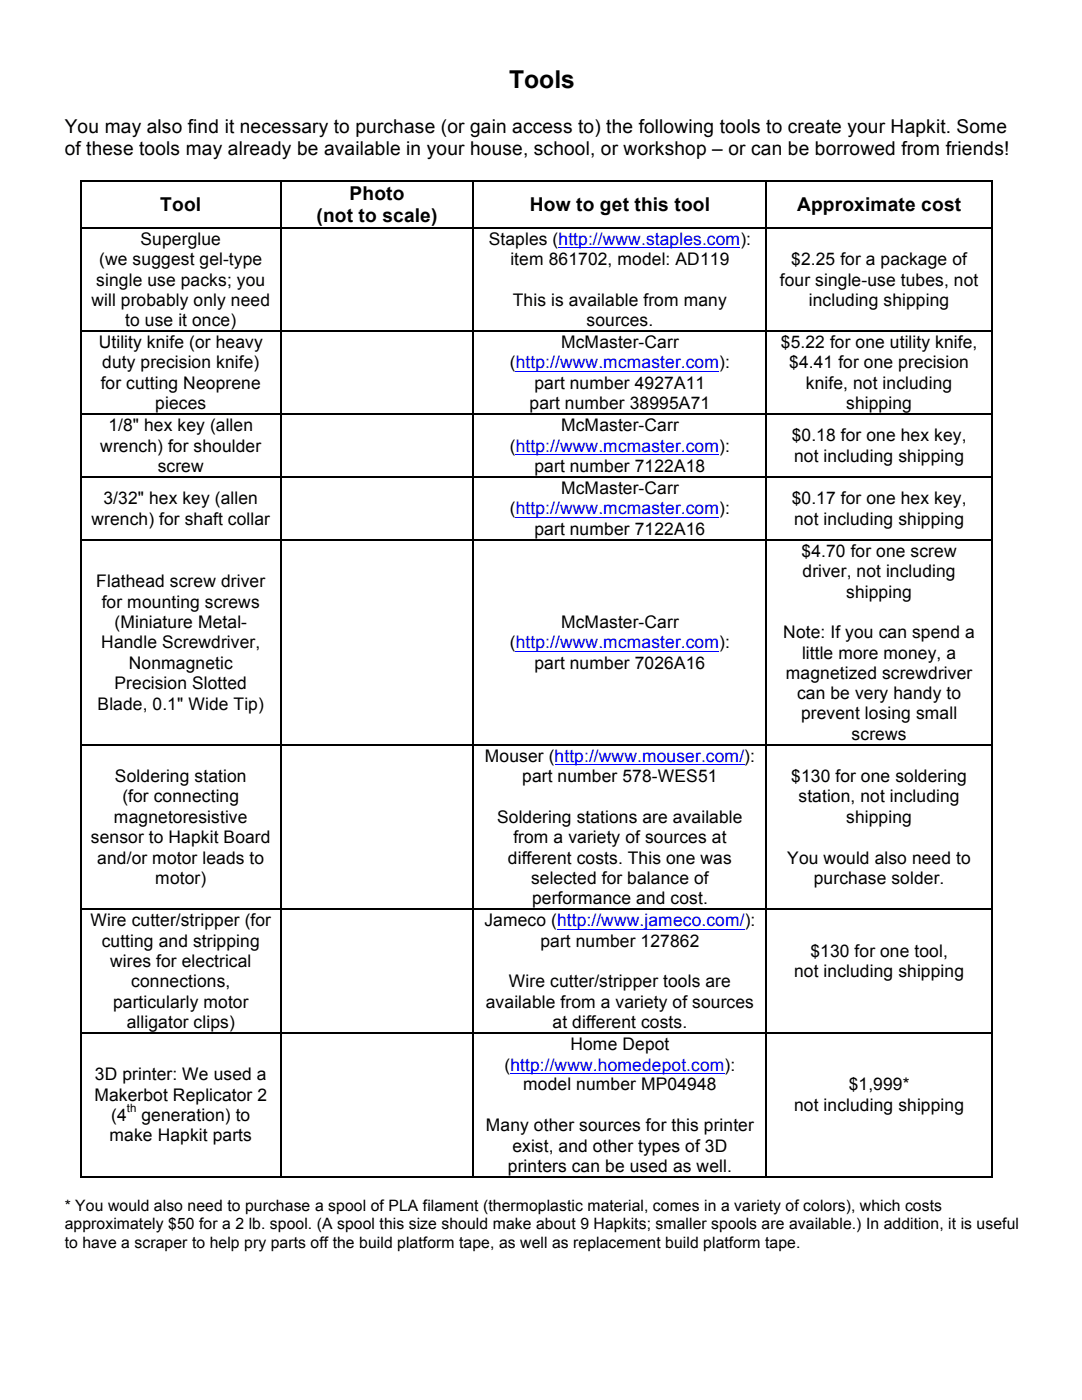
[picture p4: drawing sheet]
<svg xmlns="http://www.w3.org/2000/svg" width="216mm" height="279mm" viewBox="0 0 216 279" stroke-linecap="round" stroke-linejoin="round" font-family="sans-serif">
<defs><g id="words">
<text font-size="4.9" x="101.6" y="17.6">Tools</text>
<g font-size="3.8">
<text x="12.9" y="26.6">You may also find it necessary to purchase (or gain access to) the following tools to create your Hapkit. Some</text>
<text x="12.9" y="31">of these tools may already be available in your house, school, or workshop – or can be borrowed from friends!</text>
<text x="69.7" y="39.9">Photo</text>
<text x="32" y="42.2">Tool</text>
<text x="63.2" y="44.4">(not to scale)</text>
<text x="105.7" y="42.2">How to get this tool</text>
<text x="159" y="42.2">Approximate cost</text>
</g>
<g font-size="3.5">
<text x="19.8" y="53">(we suggest gel-type</text>
<text x="28" y="48.9">Superglue</text>
<text x="97.5" y="48.9">Staples (http://www.staples.com):</text>
<text x="101.8" y="53">item 861702, model: AD119</text>
<text x="157.9" y="53">$2.25 for a package of</text>
<text x="19.2" y="57">single use packs; you</text>
<text x="155.6" y="57">four single-use tubes, not</text>
<text x="18.2" y="61.1">will probably only need</text>
<text x="25" y="65.1">to use it once)</text>
<text x="102.3" y="61.1">This is available from many</text>
<text x="117" y="65.1">sources.</text>
<text x="161.4" y="61.1">including shipping</text>
<text x="19.7" y="69.5">Utility knife (or heavy</text>
<text x="111.9" y="69.5">McMaster-Carr</text>
<text x="155.8" y="69.5">$5.22 for one utility knife,</text>
<text x="20.1" y="77.6">for cutting Neoprene</text>
<text x="20.4" y="73.5">duty precision knife)</text>
<text x="101.8" y="73.5">(http://www.mcmaster.com):</text>
<text x="106.6" y="77.6">part number 4927A11</text>
<text x="157.5" y="73.5">$4.41 for one precision</text>
<text x="160.8" y="77.6">knife, not including</text>
<text x="31" y="81.7">pieces</text>
<text x="105.7" y="81.7">part number 38995A71</text>
<text x="168.9" y="81.7">shipping</text>
<text x="21.6" y="86.1">1/8&quot; hex key (allen</text>
<text x="111.9" y="86.1">McMaster-Carr</text>
<text x="158" y="88.1">$0.18 for one hex key,</text>
<text x="20" y="90.1">wrench) for shoulder</text>
<text x="31.5" y="94.2">screw</text>
<text x="101.8" y="90.1">(http://www.mcmaster.com):</text>
<text x="106.6" y="94.2">part number 7122A18</text>
<text x="158.5" y="92.2">not including shipping</text>
<text x="20.6" y="100.6">3/32&quot; hex key (allen</text>
<text x="111.9" y="98.6">McMaster-Carr</text>
<text x="158" y="100.6">$0.17 for one hex key,</text>
<text x="18.2" y="104.7">wrench) for shaft collar</text>
<text x="101.8" y="102.7">(http://www.mcmaster.com):</text>
<text x="106.6" y="106.7">part number 7122A16</text>
<text x="158.5" y="104.7">not including shipping</text>
<text x="159.9" y="111.1">$4.70 for one screw</text>
<text x="19.2" y="117.2">Flathead screw driver</text>
<text x="160.1" y="115.2">driver, not including</text>
<text x="168.9" y="119.2">shipping</text>
<text x="20.3" y="121.3">for mounting screws</text>
<text x="22.8" y="125.3">(Miniature Metal-</text>
<text x="111.9" y="125.3">McMaster-Carr</text>
<text x="20.2" y="129.4">Handle Screwdriver,</text>
<text x="101.8" y="129.4">(http://www.mcmaster.com):</text>
<text x="156.3" y="127.4">Note: If you can spend a</text>
<text x="160" y="131.4">little more money, a</text>
<text x="22.8" y="137.5">Precision Slotted</text>
<text x="25.7" y="133.5">Nonmagnetic</text>
<text x="106.6" y="133.5">part number 7026A16</text>
<text x="156.8" y="135.5">magnetized screwdriver</text>
<text x="19.5" y="141.6">Blade, 0.1&quot; Wide Tip)</text>
<text x="159" y="139.6">can be very handy to</text>
<text x="159.8" y="143.5">prevent losing small</text>
<text x="169.9" y="147.6">screws</text>
<text x="96.8" y="152">Mouser (http://www.mouser.com/):</text>
<text x="22.9" y="156.1">Soldering station</text>
<text x="24.4" y="160.1">(for connecting</text>
<text x="104.2" y="156.1">part number 578-WES51</text>
<text x="157.9" y="156.1">$130 for one soldering</text>
<text x="159.3" y="160.1">station, not including</text>
<text x="22.7" y="164.2">magnetoresistive</text>
<text x="99.2" y="164.2">Soldering stations are available</text>
<text x="168.9" y="164.2">shipping</text>
<text x="18.1" y="168.3">sensor to Hapkit Board</text>
<text x="19.4" y="172.3">and/or motor leads to</text>
<text x="101.4" y="172.3">different costs. This one was</text>
<text x="102.4" y="168.3">from a variety of sources at</text>
<text x="157.1" y="172.3">You would also need to</text>
<text x="31" y="176.4">motor)</text>
<text x="106" y="176.4">selected for balance of</text>
<text x="162.4" y="176.4">purchase solder.</text>
<text x="18" y="184.9">Wire cutter/stripper (for</text>
<text x="96.7" y="184.9">Jameco (http://www.jameco.com/):</text>
<text x="106.2" y="180.5">performance and cost.</text>
<text x="20.3" y="188.9">cutting and stripping</text>
<text x="107.8" y="188.9">part number 127862</text>
<text x="161.7" y="191">$130 for one tool,</text>
<text x="22" y="193">wires for electrical</text>
<text x="26.2" y="197.1">connections,</text>
<text x="101.6" y="197.1">Wire cutter/stripper tools are</text>
<text x="158.5" y="195">not including shipping</text>
<text x="22.6" y="201.1">particularly motor</text>
<text x="96.9" y="201.1">available from a variety of sources</text>
<text x="25.3" y="205.2">alligator clips)</text>
<text x="110.3" y="205.2">at different costs.</text>
<text x="113.8" y="209.6">Home Depot</text>
<text x="18.9" y="215.6">3D printer: We used a</text>
<text x="100.7" y="213.6">(http://www.homedepot.com):</text>
<text x="18.8" y="219.7">Makerbot Replicator 2</text>
<text x="104.4" y="217.6">model number MP04948</text>
<text x="158.5" y="221.7">not including shipping</text>
<text x="169.3" y="217.6">$1,999*</text>
<text x="21.9" y="227.8">make Hapkit parts</text>
<text x="22.2" y="223.7">(4</text>
<text x="28.2" y="223.7">generation) to</text>
<text x="96.9" y="225.8">Many other sources for this printer</text>
<text x="101.4" y="233.9">printers can be used as well.</text>
<text x="102.2" y="229.8">exist, and other types of 3D</text>
</g>
<g font-size="3.1">
<text x="12.9" y="241.7">* You would also need to purchase a spool of PLA filament (thermoplastic material, comes in a variety of colors), which costs</text>
<text x="12.9" y="245.3">approximately $50 for a 2 lb. spool. (A spool this size should make about 9 Hapkits; smaller spools are available.) In addition, it is useful</text>
<text x="12.9" y="249">to have a scraper to help pry parts off the build platform tape, as well as replacement build platform tape.</text>
</g>
<text font-size="2.3" x="25.3" y="221.9">th</text>
</g></defs>
<g fill="#000">
<path d="M16 36h.3v.4h-.3zM55.9 36h.4v.4h-.4zM94.3 36h.3v.4h-.3zM152.8 36h.3v.4h-.3zM197.8 36h.4v.4h-.4zM16 45.3h.3v.4h-.3zM55.9 45.3h.4v.4h-.4zM94.3 45.3h.3v.4h-.3zM152.8 45.3h.3v.4h-.3zM197.8 45.3h.4v.4h-.4zM16 65.9h.3v.3h-.3zM55.9 65.9h.4v.3h-.4z"/>
<path d="M94.3 65.9h.3v.3h-.3zM152.8 65.9h.3v.3h-.3zM197.8 65.9h.4v.3h-.4zM16 82.5h.3v.3h-.3zM16 95h.3v.4h-.3zM55.9 82.5h.4v.3h-.4zM55.9 95h.4v.4h-.4zM94.3 82.5h.3v.3h-.3zM94.3 95h.3v.4h-.3zM152.8 82.5h.3v.3h-.3zM152.8 95h.3v.4h-.3zM197.8 82.5h.4v.3h-.4z"/>
<path d="M197.8 95h.4v.4h-.4zM16 107.6h.3v.3h-.3zM55.9 107.6h.4v.3h-.4zM94.3 107.6h.3v.3h-.3zM152.8 107.6h.3v.3h-.3zM197.8 107.6h.4v.3h-.4zM16 148.5h.3v.3h-.3zM55.9 148.5h.4v.3h-.4zM94.3 148.5h.3v.3h-.3zM152.8 148.5h.3v.3h-.3zM197.8 148.5h.4v.3h-.4zM16 181.3h.3v.3h-.3z"/>
<path d="M55.9 181.3h.4v.3h-.4zM94.3 181.3h.3v.3h-.3zM152.8 181.3h.3v.3h-.3zM197.8 181.3h.4v.3h-.4zM16 205.9h.3v.4h-.3zM55.9 205.9h.4v.4h-.4zM94.3 205.9h.3v.4h-.3zM152.8 205.9h.3v.4h-.3zM197.8 205.9h.4v.4h-.4zM16 234.7h.3v.4h-.3zM55.9 234.7h.4v.4h-.4zM94.3 234.7h.3v.4h-.3z"/>
<path d="M152.8 234.7h.3v.4h-.3zM197.8 234.7h.4v.4h-.4z"/>
</g>
<g fill="none" stroke="#000" stroke-width=".34">
<path d="M16.1 36.4v8.9M16.3 36.2h39.6M56.1 36.4v8.9M56.3 36.2h38M94.4 36.4v8.9M94.6 36.2h58.2M152.9 36.4v8.9M153.1 36.2h44.7M198 36.4v8.9M16.1 45.7v20.2M16.3 45.5h39.6M56.1 45.7v20.2"/>
<path d="M56.3 45.5h38M94.4 45.7v20.2M94.6 45.5h58.2M152.9 45.7v20.2M153.1 45.5h44.7M198 45.7v20.2M16.1 66.2v16.3M16.3 66.1h39.6M56.1 66.2v16.3M56.3 66.1h38M94.4 66.2v16.3M94.6 66.1h58.2"/>
<path d="M152.9 66.2v16.3M153.1 66.1h44.7M198 66.2v16.3M16.1 82.8v12.2M16.1 95.4v12.2M16.3 82.7h39.6M16.3 95.2h39.6M56.1 82.8v12.2M56.1 95.4v12.2M56.3 82.7h38M56.3 95.2h38M94.4 82.8v12.2"/>
<path d="M94.4 95.4v12.2M94.6 82.7h58.2M94.6 95.2h58.2M152.9 82.8v12.2M152.9 95.4v12.2M153.1 82.7h44.7M153.1 95.2h44.7M198 82.8v12.2M198 95.4v12.2M16.1 107.9v40.6M16.3 107.7h39.6M56.1 107.9v40.6"/>
<path d="M56.3 107.7h38M94.4 107.9v40.6M94.6 107.7h58.2M152.9 107.9v40.6M153.1 107.7h44.7M198 107.9v40.6M16.1 148.8v32.5M16.3 148.6h39.6M56.1 148.8v32.5M56.3 148.6h38M94.4 148.8v32.5M94.6 148.6h58.2"/>
<path d="M152.9 148.8v32.5M153.1 148.6h44.7M198 148.8v32.5M16.1 181.6v24.3M16.3 181.5h39.6M56.1 181.6v24.3M56.3 181.5h38M94.4 181.6v24.3M94.6 181.5h58.2M152.9 181.6v24.3M153.1 181.5h44.7M198 181.6v24.3"/>
<path d="M16.1 206.3v28.4M16.3 206.1h39.6M56.1 206.3v28.4M56.3 206.1h38M94.4 206.3v28.4M94.6 206.1h58.2M152.9 206.3v28.4M153.1 206.1h44.7M198 206.3v28.4M16.3 234.9h39.6M56.3 234.9h38M94.6 234.9h58.2"/>
<path d="M153.1 234.9h44.7"/>
</g>
<path d="M111.5 49.4h36.2M102.9 74.1h40.6M102.9 90.7h40.6M102.9 103.2h40.6M102.9 130h40.6M110.7 152.6h37.8M111.2 185.4h37.4M101.8 214.2h42.8" fill="none" stroke="#00f" stroke-width=".2"/>
<use href="#words"/>
</svg>
